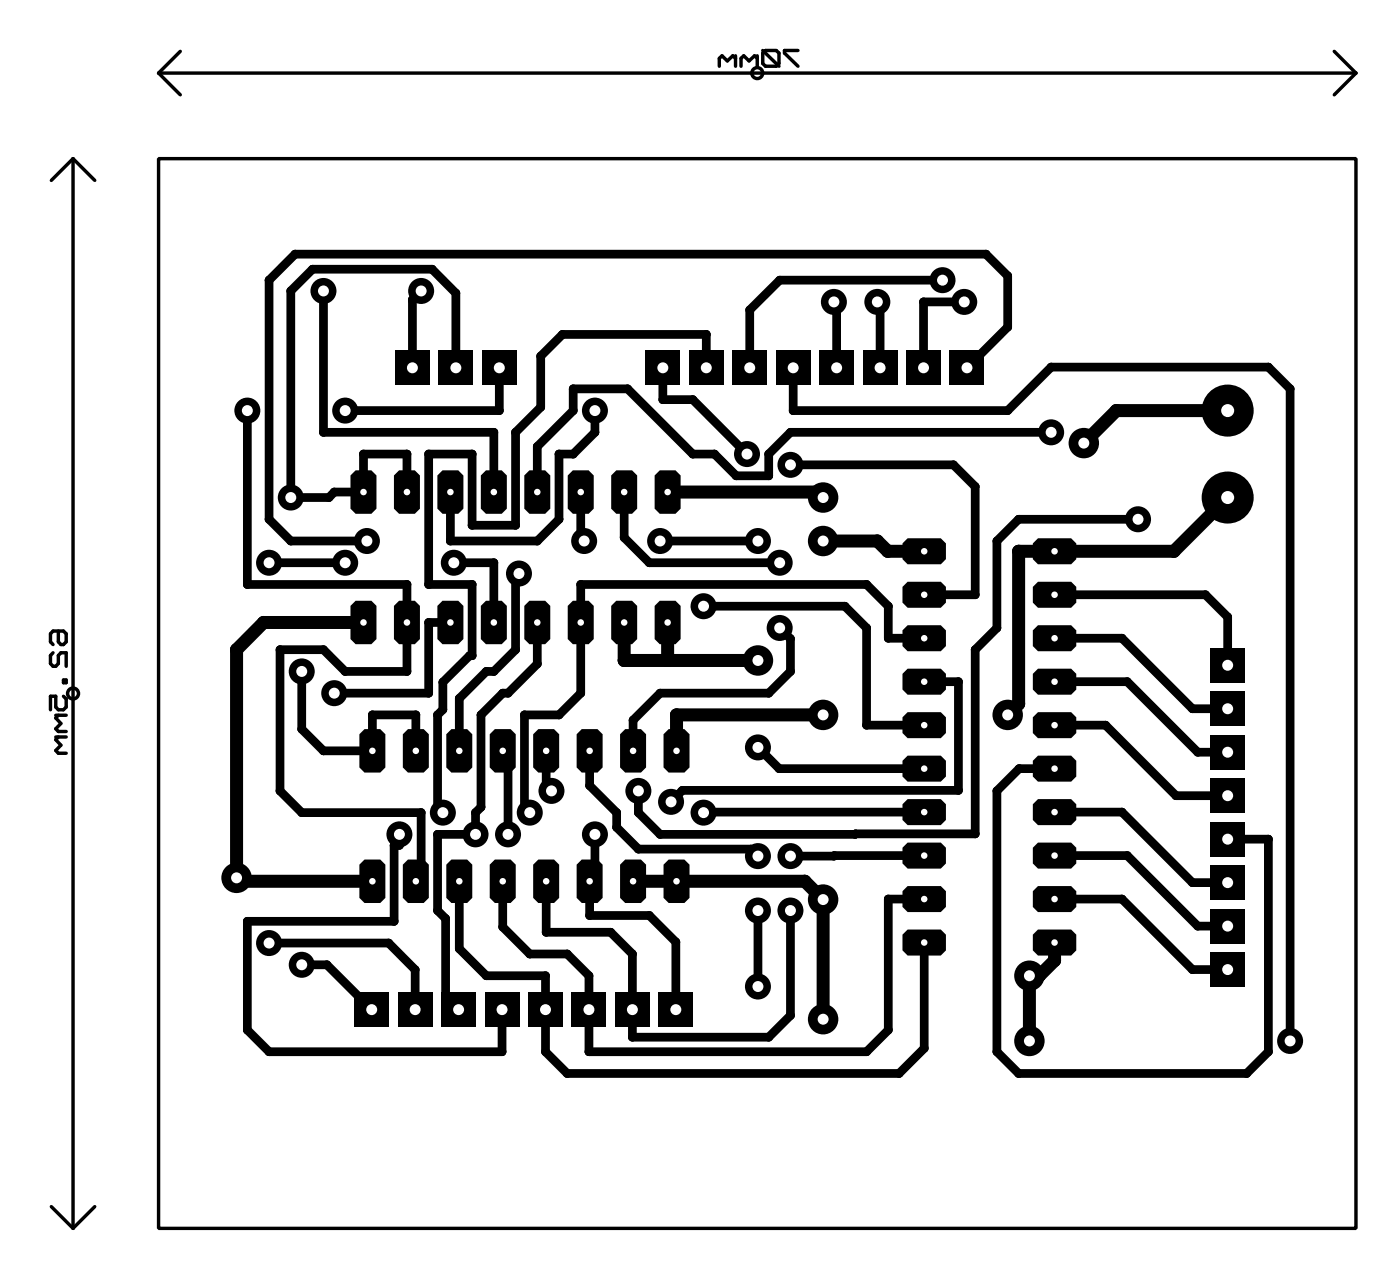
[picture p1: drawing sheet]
<svg xmlns="http://www.w3.org/2000/svg" width="82mm" height="74mm" viewBox="0 0 82 74" stroke-linecap="round" stroke-linejoin="round" font-family="sans-serif">
<g fill="none" stroke="#000" stroke-width=".51">
<path d="M18.9 17v8.3h10v3.4M24.6 17l-.5 .5v4M48.7 17.6l.2 .2v3.7M51.3 17.6l.1 .2v3.7M55.1 16.4h-9.5l-1.8 1.7v3.4M56.4 17.6h-2.4v3.9M14.5 24v10.1h9.3v5.1h-3.6l-1.3-1.2h-2.5v8.2l1.2 1.3h7v4h-.3M15.7 32.9h4.5M17.6 39.2v3.4l1.3 1.3h2.9v-2.1h2.5v2.1M26.3 36.4h-1.2v4.1h-5.6M26.5 32.9h2.4v3.5M26.6 21.5v-4.4l-1.3-1.4h-7l-1.3 1.3v12.1h2.2l.3-.4h1.7v-2.2h2.6v2.2"/>
<path d="M29.2 21.5v2.5h-9M30.3 33.5l-.2 .2v4.3l-1.2 1.2h-.5l-1.6 1.6v3.1M31.4 36.4v2.4l-1.7 1.7h-.3l-1.3 1.3v5.4l-.3 .3v1.2h-2.2v4.5l.4 .5v4.5l.8 .8M33.9 28.7v2.7l.2 .2M34.8 24v1.3l-1.3 1.2h-.8v3.8l-1.3 1.3h-5.1v-2.9M36.5 28.7v2.7l1.5 1.5h7.6M38.6 31.6h5.7M38.7 21.5v1.8h1.8l3.2 3.2M41.1 35.4h8.3l1.3 1.3v5.7h3.3M41.3 21.5v-2h-8.4l-1.3 1.3v3l-1.5 1.5v5.4h-2.5v-4.2h-2.5v7.6h2.5v4.2h-.2l-1.5 1.6v1.6l-.3 .3v5.4l.3 .3M45.6 36.7l.6 .6v1.9l-1.3 1.3h-6.3l-1.6 1.6v1.8M46.2 27.2h9.5l1.3 1.2v6.3h-3"/>
<path d="M46.4 21.5v2.5h12.5l2.5-2.6h12.7l1.3 1.3v38.1M54 37.3h-2.1v-1.9l-1.2-1.3h-16.8v6.4l-1.2 1.3h-2v5.4l.3 .3M54 39.8h2v6.4h-16.1l-.7 .6M56.5 21.5l2.4-2.4v-3l-1.3-1.3h-40.4l-1.5 1.6v13.9l1.3 1.3h4.4M61.4 25.3h-15.2l-1.3 1.2v1.3h-1.9l-1.2-1.3h-1.3l-3.8-3.8h-3.2v1.3l-2.1 2.1v2.6M61.6 39.8h4.3l4.1 4.1h1.8M61.6 37.3h4l4.1 4.1h2.1M61.6 34.7h8.9l1.3 1.3v2.9M66.5 30.3h-7l-1.2 1.3v5.1l-1.3 1.3v10.7h-18.4l-1.3-1.2v-1.3M15.7 55.1h7l1.6 1.6v2.3M17.6 56.4h1.5l2.6 2.6M23.3 48.7v.7h-.3v4.4h-8.5v6.4l1.2 1.2h13.6v-2.4"/>
<path d="M26.8 51.5v3.9l1.6 1.6h3.5v4.4l1.3 1.3h19.4l1.4-1.5v-6.1M29.4 43.9v.4l.3 .3v4.1M29.4 51.5v2.7l1.6 1.5h2.2l1.2 1.3v4.4h16.3l1.2-1.2v-7.7h2.1M31.9 43.9v2l.3 .3M31.9 51.5v3h3.8l1.3 1.2v4.9h7.9l1.3-1.3v-6.1M34.5 43.9v2l1.5 1.6v.8l1.3 1.3h6.6l.4 .4M34.8 48.7v2.8h-.3v2h3.5l1.5 1.5v4M44.3 53.2v4.4M44.3 43.7l1.2 1.2h8.5M54 50h-7.8M54 47.4l-12.9 .1M61.6 44.9h-2l-1.3 1.3v15.2l1.2 1.3h13.4l1.2-1.3v-12.4h-2.3"/>
<path d="M61.6 52.5h4l4.1 4.1h2.1M61.6 50h4.3l4.1 4.1h1.8M61.6 47.4h4l4.1 4.2h2.1M61.6 42.4h3l4.1 4.1h3.1"/>
</g>
<g fill="#000">
<circle cx="15.7" cy="16.4" r=".25"/>
<circle cx="17" cy="17" r=".25"/>
<circle cx="17.2" cy="14.8" r=".25"/>
<circle cx="18.3" cy="15.7" r=".25"/>
<circle cx="24.1" cy="17.5" r=".25"/>
<circle cx="25.3" cy="15.7" r=".25"/>
<circle cx="26.6" cy="17.1" r=".25"/>
<circle cx="32.9" cy="19.5" r=".25"/>
<circle cx="41.3" cy="19.5" r=".25"/>
<circle cx="43.8" cy="18.1" r=".25"/>
<circle cx="45.6" cy="16.4" r=".25"/>
<circle cx="48.9" cy="17.8" r=".25"/>
<circle cx="51.4" cy="17.8" r=".25"/>
<circle cx="54" cy="17.6" r=".25"/>
<circle cx="57.6" cy="14.8" r=".25"/>
<circle cx="58.9" cy="19.1" r=".25"/>
<circle cx="58.9" cy="16.1" r=".25"/>
<circle cx="13.8" cy="38" r=".38"/>
<circle cx="14.5" cy="34.1" r=".25"/>
<circle cx="15.4" cy="36.4" r=".38"/>
<circle cx="15.7" cy="30.3" r=".25"/>
<circle cx="16.4" cy="38" r=".25"/>
<circle cx="17" cy="31.6" r=".25"/>
<circle cx="18.9" cy="38" r=".25"/>
<circle cx="18.9" cy="25.3" r=".25"/>
<circle cx="19.2" cy="29.1" r=".25"/>
<circle cx="19.5" cy="28.7" r=".25"/>
<circle cx="20.2" cy="39.2" r=".25"/>
<circle cx="21.2" cy="26.5" r=".25"/>
<circle cx="23.8" cy="39.2" r=".25"/>
<circle cx="23.8" cy="26.5" r=".25"/>
<circle cx="23.8" cy="34.1" r=".25"/>
<circle cx="25.1" cy="36.4" r=".25"/>
<circle cx="25.1" cy="26.5" r=".25"/>
<circle cx="25.1" cy="34.1" r=".25"/>
<circle cx="25.9" cy="39.9" r=".25"/>
<circle cx="26.3" cy="31.6" r=".25"/>
<circle cx="27.4" cy="38.3" r=".25"/>
<circle cx="27.6" cy="38.3" r=".25"/>
<circle cx="27.6" cy="26.5" r=".25"/>
<circle cx="27.6" cy="34.1" r=".25"/>
<circle cx="27.6" cy="30.7" r=".25"/>
<circle cx="28.4" cy="39.2" r=".25"/>
<circle cx="28.9" cy="25.3" r=".25"/>
<circle cx="28.9" cy="39.2" r=".25"/>
<circle cx="28.9" cy="32.9" r=".25"/>
<circle cx="29.2" cy="24" r=".25"/>
<circle cx="30.1" cy="33.7" r=".25"/>
<circle cx="30.1" cy="25.3" r=".25"/>
<circle cx="30.1" cy="30.7" r=".25"/>
<circle cx="30.1" cy="38" r=".25"/>
<circle cx="30.3" cy="33.5" r=".76"/>
<circle cx="31.4" cy="26.1" r=".25"/>
<circle cx="31.4" cy="31.6" r=".25"/>
<circle cx="31.4" cy="38.8" r=".25"/>
<circle cx="31.6" cy="20.8" r=".25"/>
<circle cx="31.6" cy="23.8" r=".25"/>
<circle cx="32.7" cy="30.3" r=".25"/>
<circle cx="32.7" cy="26.5" r=".25"/>
<circle cx="33.5" cy="26.5" r=".25"/>
<circle cx="33.5" cy="24" r=".25"/>
<circle cx="33.5" cy="22.7" r=".25"/>
<circle cx="33.9" cy="31.4" r=".25"/>
<circle cx="33.9" cy="34.1" r=".25"/>
<circle cx="34.8" cy="25.3" r=".25"/>
<circle cx="36.5" cy="38.6" r=".38"/>
<circle cx="36.5" cy="31.4" r=".25"/>
<circle cx="36.7" cy="22.7" r=".25"/>
<circle cx="38" cy="32.9" r=".25"/>
<circle cx="38.7" cy="23.3" r=".25"/>
<circle cx="39" cy="38.6" r=".38"/>
<circle cx="40.5" cy="26.5" r=".25"/>
<circle cx="40.5" cy="23.3" r=".25"/>
<circle cx="41.8" cy="26.5" r=".25"/>
<circle cx="43" cy="27.8" r=".25"/>
<circle cx="44.9" cy="26.5" r=".25"/>
<circle cx="44.9" cy="27.8" r=".25"/>
<circle cx="46.2" cy="39.2" r=".25"/>
<circle cx="46.2" cy="37.3" r=".25"/>
<circle cx="46.2" cy="25.3" r=".25"/>
<circle cx="46.4" cy="24" r=".25"/>
<circle cx="47.8" cy="28.7" r=".38"/>
<circle cx="49.4" cy="35.4" r=".25"/>
<circle cx="50.7" cy="36.7" r=".25"/>
<circle cx="50.7" cy="34.1" r=".25"/>
<circle cx="51.3" cy="31.6" r=".38"/>
<circle cx="51.9" cy="32.2" r=".38"/>
<circle cx="51.9" cy="35.4" r=".25"/>
<circle cx="51.9" cy="37.3" r=".25"/>
<circle cx="54" cy="34.7" r=".25"/>
<circle cx="54" cy="37.3" r=".25"/>
<circle cx="55.7" cy="27.2" r=".25"/>
<circle cx="56" cy="39.8" r=".25"/>
<circle cx="57" cy="38" r=".25"/>
<circle cx="57" cy="34.7" r=".25"/>
<circle cx="57" cy="28.4" r=".25"/>
<circle cx="58.3" cy="36.7" r=".25"/>
<circle cx="58.3" cy="31.6" r=".25"/>
<circle cx="58.9" cy="24" r=".25"/>
<circle cx="59.5" cy="32.2" r=".38"/>
<circle cx="59.5" cy="30.3" r=".25"/>
<circle cx="61.4" cy="21.4" r=".25"/>
<circle cx="65.3" cy="24" r=".38"/>
<circle cx="65.6" cy="37.3" r=".25"/>
<circle cx="65.9" cy="39.8" r=".25"/>
<circle cx="68.6" cy="32.2" r=".38"/>
<circle cx="70.5" cy="34.7" r=".25"/>
<circle cx="71.8" cy="36" r=".25"/>
<circle cx="74.1" cy="21.4" r=".25"/>
<circle cx="75.4" cy="22.7" r=".25"/>
<circle cx="14" cy="51.5" r=".38"/>
<circle cx="14.5" cy="53.8" r=".25"/>
<circle cx="16.4" cy="46.2" r=".25"/>
<circle cx="17.6" cy="42.6" r=".25"/>
<circle cx="17.6" cy="47.5" r=".25"/>
<circle cx="18.9" cy="43.9" r=".25"/>
<circle cx="19.1" cy="56.4" r=".25"/>
<circle cx="21.8" cy="41.8" r=".25"/>
<circle cx="22.7" cy="55.1" r=".25"/>
<circle cx="23" cy="53.8" r=".25"/>
<circle cx="23" cy="49.4" r=".25"/>
<circle cx="23.3" cy="49.4" r=".25"/>
<circle cx="24.3" cy="56.7" r=".25"/>
<circle cx="24.3" cy="41.8" r=".25"/>
<circle cx="24.6" cy="47.5" r=".25"/>
<circle cx="24.6" cy="51.5" r=".25"/>
<circle cx="25.1" cy="40.5" r=".25"/>
<circle cx="25.6" cy="47.2" r=".25"/>
<circle cx="25.6" cy="41.8" r=".25"/>
<circle cx="25.6" cy="53.2" r=".25"/>
<circle cx="25.6" cy="48.7" r=".25"/>
<circle cx="25.9" cy="41.5" r=".25"/>
<circle cx="26" cy="53.7" r=".25"/>
<circle cx="26" cy="58.2" r=".25"/>
<circle cx="26.8" cy="40.8" r=".25"/>
<circle cx="26.8" cy="55.4" r=".25"/>
<circle cx="27.8" cy="47.5" r=".25"/>
<circle cx="28.1" cy="47.2" r=".25"/>
<circle cx="28.1" cy="41.8" r=".25"/>
<circle cx="28.4" cy="57" r=".25"/>
<circle cx="29.4" cy="54.2" r=".25"/>
<circle cx="29.4" cy="44.3" r=".25"/>
<circle cx="29.4" cy="40.5" r=".25"/>
<circle cx="29.7" cy="44.6" r=".25"/>
<circle cx="29.7" cy="40.5" r=".25"/>
<circle cx="30.7" cy="47.2" r=".25"/>
<circle cx="30.7" cy="41.8" r=".25"/>
<circle cx="31" cy="55.7" r=".25"/>
<circle cx="31.9" cy="57" r=".25"/>
<circle cx="31.9" cy="45.9" r=".25"/>
<circle cx="31.9" cy="54.5" r=".25"/>
<circle cx="32.7" cy="41.8" r=".25"/>
<circle cx="33.2" cy="55.7" r=".25"/>
<circle cx="33.9" cy="40.5" r=".25"/>
<circle cx="34.4" cy="57" r=".25"/>
<circle cx="34.5" cy="45.9" r=".25"/>
<circle cx="34.5" cy="53.5" r=".25"/>
<circle cx="34.8" cy="51.5" r=".25"/>
<circle cx="35.7" cy="54.5" r=".25"/>
<circle cx="36" cy="47.5" r=".25"/>
<circle cx="36" cy="48.3" r=".25"/>
<circle cx="37" cy="55.7" r=".25"/>
<circle cx="37" cy="51.5" r=".38"/>
<circle cx="37" cy="42.1" r=".25"/>
<circle cx="37.3" cy="47.5" r=".25"/>
<circle cx="37.3" cy="49.6" r=".25"/>
<circle cx="38" cy="53.5" r=".25"/>
<circle cx="38.6" cy="48.7" r=".25"/>
<circle cx="38.6" cy="40.5" r=".25"/>
<circle cx="39.5" cy="55" r=".25"/>
<circle cx="39.5" cy="41.8" r=".38"/>
<circle cx="39.5" cy="51.5" r=".38"/>
<circle cx="39.9" cy="46.2" r=".25"/>
<circle cx="41.2" cy="47.4" r=".25"/>
<circle cx="43.9" cy="49.6" r=".25"/>
<circle cx="44.9" cy="40.5" r=".25"/>
<circle cx="45.5" cy="44.9" r=".25"/>
<circle cx="46.2" cy="59.3" r=".25"/>
<circle cx="47" cy="51.5" r=".38"/>
<circle cx="48.7" cy="50" r=".25"/>
<circle cx="48.8" cy="50" r=".25"/>
<circle cx="50" cy="48.7" r=".25"/>
<circle cx="50.7" cy="42.4" r=".25"/>
<circle cx="51.9" cy="52.5" r=".25"/>
<circle cx="56" cy="46.2" r=".25"/>
<circle cx="57" cy="48.7" r=".25"/>
<circle cx="58.3" cy="46.2" r=".25"/>
<circle cx="59.5" cy="41.1" r=".38"/>
<circle cx="59.6" cy="44.9" r=".25"/>
<circle cx="60.8" cy="57" r=".38"/>
<circle cx="61.6" cy="56.1" r=".38"/>
<circle cx="61.6" cy="55.1" r=".38"/>
<circle cx="64.6" cy="42.4" r=".25"/>
<circle cx="65.6" cy="52.5" r=".25"/>
<circle cx="65.6" cy="47.4" r=".25"/>
<circle cx="65.9" cy="50" r=".25"/>
<circle cx="68.7" cy="46.5" r=".25"/>
<circle cx="69.7" cy="51.6" r=".25"/>
<circle cx="69.7" cy="41.4" r=".25"/>
<circle cx="69.7" cy="56.6" r=".25"/>
<circle cx="70" cy="54.1" r=".25"/>
<circle cx="70" cy="43.9" r=".25"/>
<circle cx="74.1" cy="49" r=".25"/>
<circle cx="14.5" cy="60.2" r=".25"/>
<circle cx="15.7" cy="61.4" r=".25"/>
<circle cx="29.3" cy="61.4" r=".25"/>
<circle cx="31.9" cy="61.4" r=".25"/>
<circle cx="33.2" cy="62.7" r=".25"/>
<circle cx="34.4" cy="61.4" r=".25"/>
<circle cx="37" cy="60.6" r=".25"/>
<circle cx="44.9" cy="60.6" r=".25"/>
<circle cx="50.7" cy="61.4" r=".25"/>
<circle cx="51.9" cy="60.2" r=".25"/>
<circle cx="52.6" cy="62.7" r=".25"/>
<circle cx="54" cy="61.2" r=".25"/>
<circle cx="58.3" cy="61.4" r=".25"/>
<circle cx="59.5" cy="62.7" r=".25"/>
<circle cx="72.9" cy="62.7" r=".25"/>
<circle cx="74.1" cy="61.4" r=".25"/>
</g>
<g fill="#000">
<circle cx="54" cy="34.7" r=".25"/>
<circle cx="54" cy="37.3" r=".25"/>
<circle cx="37" cy="51.5" r=".38"/>
<circle cx="39.5" cy="51.5" r=".38"/>
<circle cx="61.6" cy="55.1" r=".38"/>
</g>
<path d="M21.2 36.4h-5.8l-1.6 1.6v13.3l.2 .2h7.8M36.5 36.4v2.2h7.8M39 36.4v2.2M39 28.7h8.8l.3 .4M48.1 31.6h3.2l.6 .6h2.1M71.8 29.1l-3.2 3.1h-9.1v8.9l-.6 .7M71.8 24h-6.5l-1.9 1.9M37 51.5h10l1.1 1.1v6.9M48.1 41.8h-8.6v2.1M61.6 55.1v1l-.8 .9h-.6v3.8" fill="none" stroke="#000" stroke-width=".76"/>
<circle cx="30.3" cy="33.5" r=".32" fill="#fff"/>
<circle cx="38.6" cy="31.6" r=".76" fill="#000"/>
<circle cx="38.6" cy="31.6" r=".32" fill="#fff"/>
<circle cx="44.3" cy="31.6" r=".76" fill="#000"/>
<circle cx="44.3" cy="31.6" r=".32" fill="#fff"/>
<circle cx="43.7" cy="26.5" r=".76" fill="#000"/>
<circle cx="43.7" cy="26.5" r=".32" fill="#fff"/>
<circle cx="25.9" cy="47.5" r=".76" fill="#000"/>
<circle cx="25.9" cy="47.5" r=".32" fill="#fff"/>
<circle cx="29.7" cy="48.8" r=".76" fill="#000"/>
<circle cx="29.7" cy="48.7" r=".32" fill="#fff"/>
<circle cx="32.2" cy="46.2" r=".76" fill="#000"/>
<circle cx="32.2" cy="46.2" r=".32" fill="#fff"/>
<circle cx="37.3" cy="46.2" r=".76" fill="#000"/>
<circle cx="37.3" cy="46.2" r=".32" fill="#fff"/>
<circle cx="66.5" cy="30.3" r=".76" fill="#000"/>
<circle cx="66.5" cy="30.3" r=".32" fill="#fff"/>
<circle cx="55.1" cy="16.4" r=".76" fill="#000"/>
<circle cx="55.1" cy="16.4" r=".32" fill="#fff"/>
<circle cx="44.3" cy="50" r=".76" fill="#000"/>
<circle cx="44.3" cy="50" r=".32" fill="#fff"/>
<circle cx="44.3" cy="53.2" r=".76" fill="#000"/>
<circle cx="44.3" cy="53.2" r=".32" fill="#fff"/>
<circle cx="44.3" cy="57.6" r=".76" fill="#000"/>
<circle cx="44.3" cy="57.6" r=".32" fill="#fff"/>
<circle cx="75.4" cy="60.8" r=".76" fill="#000"/>
<circle cx="75.4" cy="60.8" r=".32" fill="#fff"/>
<circle cx="48.7" cy="17.6" r=".76" fill="#000"/>
<circle cx="48.7" cy="17.6" r=".32" fill="#fff"/>
<circle cx="34.8" cy="24" r=".76" fill="#000"/>
<circle cx="34.8" cy="24" r=".32" fill="#fff"/>
<circle cx="18.9" cy="17" r=".76" fill="#000"/>
<circle cx="18.9" cy="17" r=".32" fill="#fff"/>
<circle cx="51.3" cy="17.6" r=".76" fill="#000"/>
<circle cx="51.3" cy="17.6" r=".32" fill="#fff"/>
<circle cx="61.4" cy="25.3" r=".76" fill="#000"/>
<circle cx="61.4" cy="25.3" r=".32" fill="#fff"/>
<circle cx="56.4" cy="17.6" r=".76" fill="#000"/>
<circle cx="56.4" cy="17.6" r=".32" fill="#fff"/>
<circle cx="34.1" cy="31.6" r=".76" fill="#000"/>
<circle cx="34.1" cy="31.6" r=".32" fill="#fff"/>
<circle cx="21.4" cy="31.6" r=".76" fill="#000"/>
<circle cx="21.4" cy="31.6" r=".32" fill="#fff"/>
<circle cx="41.1" cy="47.5" r=".76" fill="#000"/>
<circle cx="41.1" cy="47.5" r=".32" fill="#fff"/>
<circle cx="34.8" cy="48.8" r=".76" fill="#000"/>
<circle cx="34.8" cy="48.7" r=".32" fill="#fff"/>
<circle cx="46.2" cy="53.2" r=".76" fill="#000"/>
<circle cx="46.2" cy="53.2" r=".32" fill="#fff"/>
<circle cx="46.2" cy="50" r=".76" fill="#000"/>
<circle cx="46.2" cy="50" r=".32" fill="#fff"/>
<circle cx="31" cy="47.5" r=".76" fill="#000"/>
<circle cx="31" cy="47.5" r=".32" fill="#fff"/>
<circle cx="23.3" cy="48.8" r=".76" fill="#000"/>
<circle cx="23.3" cy="48.7" r=".32" fill="#fff"/>
<circle cx="39.2" cy="46.9" r=".76" fill="#000"/>
<circle cx="39.2" cy="46.8" r=".32" fill="#fff"/>
<circle cx="27.8" cy="48.8" r=".76" fill="#000"/>
<circle cx="27.8" cy="48.7" r=".32" fill="#fff"/>
<circle cx="41.1" cy="35.4" r=".76" fill="#000"/>
<circle cx="41.1" cy="35.4" r=".32" fill="#fff"/>
<circle cx="15.7" cy="55.1" r=".76" fill="#000"/>
<circle cx="15.7" cy="55.1" r=".32" fill="#fff"/>
<circle cx="15.7" cy="32.9" r=".76" fill="#000"/>
<circle cx="15.7" cy="32.9" r=".32" fill="#fff"/>
<circle cx="20.2" cy="32.9" r=".76" fill="#000"/>
<circle cx="20.2" cy="32.9" r=".32" fill="#fff"/>
<circle cx="26.5" cy="32.9" r=".76" fill="#000"/>
<circle cx="26.5" cy="32.9" r=".32" fill="#fff"/>
<circle cx="44.3" cy="43.7" r=".76" fill="#000"/>
<circle cx="44.3" cy="43.7" r=".32" fill="#fff"/>
<circle cx="17.6" cy="56.4" r=".76" fill="#000"/>
<circle cx="17.6" cy="56.4" r=".32" fill="#fff"/>
<circle cx="19.5" cy="40.5" r=".76" fill="#000"/>
<circle cx="19.5" cy="40.5" r=".32" fill="#fff"/>
<circle cx="17.6" cy="39.2" r=".76" fill="#000"/>
<circle cx="17.6" cy="39.2" r=".32" fill="#fff"/>
<circle cx="17" cy="29.1" r=".76" fill="#000"/>
<circle cx="17" cy="29.1" r=".32" fill="#fff"/>
<circle cx="24.6" cy="17" r=".76" fill="#000"/>
<circle cx="24.6" cy="17" r=".32" fill="#fff"/>
<circle cx="46.2" cy="27.2" r=".76" fill="#000"/>
<circle cx="46.2" cy="27.2" r=".32" fill="#fff"/>
<circle cx="14.5" cy="24" r=".76" fill="#000"/>
<circle cx="14.5" cy="24" r=".32" fill="#fff"/>
<circle cx="20.2" cy="24" r=".76" fill="#000"/>
<circle cx="20.2" cy="24" r=".32" fill="#fff"/>
<circle cx="58.9" cy="41.8" r=".89" fill="#000"/>
<circle cx="58.9" cy="41.8" r=".32" fill="#fff"/>
<circle cx="44.3" cy="38.6" r=".89" fill="#000"/>
<circle cx="44.3" cy="38.6" r=".32" fill="#fff"/>
<circle cx="60.2" cy="60.8" r=".89" fill="#000"/>
<circle cx="60.2" cy="60.8" r=".32" fill="#fff"/>
<circle cx="13.8" cy="51.3" r=".89" fill="#000"/>
<circle cx="13.8" cy="51.3" r=".32" fill="#fff"/>
<circle cx="48.1" cy="52.6" r=".89" fill="#000"/>
<circle cx="48.1" cy="52.6" r=".32" fill="#fff"/>
<circle cx="60.2" cy="57" r=".89" fill="#000"/>
<circle cx="60.2" cy="57" r=".32" fill="#fff"/>
<circle cx="48.1" cy="59.6" r=".89" fill="#000"/>
<circle cx="48.1" cy="59.5" r=".32" fill="#fff"/>
<circle cx="45.6" cy="36.7" r=".76" fill="#000"/>
<circle cx="45.6" cy="36.7" r=".32" fill="#fff"/>
<circle cx="45.6" cy="32.9" r=".76" fill="#000"/>
<circle cx="45.6" cy="32.9" r=".32" fill="#fff"/>
<circle cx="63.4" cy="25.9" r=".89" fill="#000"/>
<circle cx="63.4" cy="25.9" r=".32" fill="#fff"/>
<circle cx="48.1" cy="41.8" r=".89" fill="#000"/>
<circle cx="48.1" cy="41.8" r=".32" fill="#fff"/>
<circle cx="48.1" cy="29.1" r=".89" fill="#000"/>
<circle cx="48.1" cy="29.1" r=".32" fill="#fff"/>
<circle cx="48.1" cy="31.6" r=".89" fill="#000"/>
<circle cx="48.1" cy="31.6" r=".32" fill="#fff"/>
<circle cx="71.8" cy="24" r="1.52" fill="#000"/>
<circle cx="71.8" cy="24" r=".38" fill="#fff"/>
<circle cx="71.8" cy="29.1" r="1.52" fill="#000"/>
<circle cx="71.8" cy="29.1" r=".38" fill="#fff"/>
<path d="M55.5 20.5h2v2h-2z" fill="#000"/>
<circle cx="56.5" cy="21.5" r=".32" fill="#fff"/>
<path d="M53 20.5h2v2h-2z" fill="#000"/>
<circle cx="54" cy="21.5" r=".32" fill="#fff"/>
<path d="M50.4 20.5h2.1v2h-2.1z" fill="#000"/>
<circle cx="51.4" cy="21.5" r=".32" fill="#fff"/>
<path d="M47.9 20.5h2v2h-2z" fill="#000"/>
<circle cx="48.9" cy="21.5" r=".32" fill="#fff"/>
<path d="M45.4 20.5h2v2h-2z" fill="#000"/>
<circle cx="46.4" cy="21.5" r=".32" fill="#fff"/>
<path d="M42.8 20.5h2v2h-2z" fill="#000"/>
<circle cx="43.8" cy="21.5" r=".32" fill="#fff"/>
<path d="M40.3 20.5h2v2h-2z" fill="#000"/>
<circle cx="41.3" cy="21.5" r=".32" fill="#fff"/>
<path d="M37.7 20.5h2.1v2h-2.1z" fill="#000"/>
<circle cx="38.7" cy="21.5" r=".32" fill="#fff"/>
<path d="M28.2 20.5h2v2h-2z" fill="#000"/>
<circle cx="29.2" cy="21.5" r=".32" fill="#fff"/>
<path d="M25.6 20.5h2.1v2h-2.1z" fill="#000"/>
<circle cx="26.6" cy="21.5" r=".32" fill="#fff"/>
<path d="M23.1 20.5h2v2h-2z" fill="#000"/>
<circle cx="24.1" cy="21.5" r=".32" fill="#fff"/>
<path d="M20.7 58h2v2h-2z" fill="#000"/>
<circle cx="21.7" cy="59" r=".32" fill="#fff"/>
<path d="M23.3 58h2v2h-2z" fill="#000"/>
<circle cx="24.3" cy="59" r=".32" fill="#fff"/>
<path d="M25.8 58h2v2h-2z" fill="#000"/>
<circle cx="26.8" cy="59" r=".32" fill="#fff"/>
<path d="M28.3 58h2.1v2h-2.1z" fill="#000"/>
<circle cx="29.3" cy="59" r=".32" fill="#fff"/>
<path d="M30.9 58h2v2h-2z" fill="#000"/>
<circle cx="31.9" cy="59" r=".32" fill="#fff"/>
<path d="M33.4 58h2v2h-2z" fill="#000"/>
<circle cx="34.4" cy="59" r=".32" fill="#fff"/>
<path d="M36 58h2v2h-2z" fill="#000"/>
<circle cx="37" cy="59" r=".32" fill="#fff"/>
<path d="M38.5 58h2v2h-2z" fill="#000"/>
<circle cx="39.5" cy="59" r=".32" fill="#fff"/>
<path d="M70.8 37.9h2v2h-2z" fill="#000"/>
<circle cx="71.8" cy="38.9" r=".32" fill="#fff"/>
<path d="M70.8 40.4h2v2h-2z" fill="#000"/>
<circle cx="71.8" cy="41.4" r=".32" fill="#fff"/>
<path d="M70.8 42.9h2v2.1h-2z" fill="#000"/>
<circle cx="71.8" cy="43.9" r=".32" fill="#fff"/>
<path d="M70.8 45.5h2v2h-2z" fill="#000"/>
<circle cx="71.8" cy="46.5" r=".32" fill="#fff"/>
<path d="M70.8 48h2v2h-2z" fill="#000"/>
<circle cx="71.8" cy="49" r=".32" fill="#fff"/>
<path d="M70.8 50.6h2v2h-2z" fill="#000"/>
<circle cx="71.8" cy="51.6" r=".32" fill="#fff"/>
<path d="M70.8 53.1h2v2h-2z" fill="#000"/>
<circle cx="71.8" cy="54.1" r=".32" fill="#fff"/>
<path d="M70.8 55.6h2v2.1h-2z" fill="#000"/>
<circle cx="71.8" cy="56.6" r=".32" fill="#fff"/>
<path d="M60.7 31.4h1.9l.3 .3v1l-.3 .3h-1.9l-.3-.3v-1z" fill-rule="evenodd" fill="#000"/>
<circle cx="61.6" cy="32.2" r=".19" fill="#fff"/>
<path d="M60.7 34h1.9l.3 .3v.9l-.3 .3h-1.9l-.3-.3v-.9z" fill-rule="evenodd" fill="#000"/>
<circle cx="61.6" cy="34.7" r=".19" fill="#fff"/>
<path d="M60.7 36.5h1.9l.3 .3v.9l-.3 .3h-1.9l-.3-.3v-.9z" fill-rule="evenodd" fill="#000"/>
<circle cx="61.6" cy="37.3" r=".19" fill="#fff"/>
<path d="M60.7 39.1h1.9l.3 .3v.9l-.3 .3h-1.9l-.3-.3v-.9z" fill-rule="evenodd" fill="#000"/>
<circle cx="61.6" cy="39.8" r=".19" fill="#fff"/>
<path d="M60.7 41.6h1.9l.3 .3v.9l-.3 .3h-1.9l-.3-.3v-.9z" fill-rule="evenodd" fill="#000"/>
<circle cx="61.6" cy="42.4" r=".19" fill="#fff"/>
<path d="M60.7 44.1h1.9l.3 .3v1l-.3 .3h-1.9l-.3-.3v-1z" fill-rule="evenodd" fill="#000"/>
<circle cx="61.6" cy="44.9" r=".19" fill="#fff"/>
<path d="M60.7 46.7h1.9l.3 .3v.9l-.3 .3h-1.9l-.3-.3v-.9z" fill-rule="evenodd" fill="#000"/>
<circle cx="61.6" cy="47.4" r=".19" fill="#fff"/>
<path d="M60.7 49.2h1.9l.3 .3v.9l-.3 .3h-1.9l-.3-.3v-.9z" fill-rule="evenodd" fill="#000"/>
<circle cx="61.6" cy="50" r=".19" fill="#fff"/>
<path d="M60.7 51.8h1.9l.3 .3v.9l-.3 .3h-1.9l-.3-.3v-.9z" fill-rule="evenodd" fill="#000"/>
<circle cx="61.6" cy="52.5" r=".19" fill="#fff"/>
<path d="M60.7 54.3h1.9l.3 .3v.9l-.3 .3h-1.9l-.3-.3v-.9z" fill-rule="evenodd" fill="#000"/>
<circle cx="61.6" cy="55.1" r=".19" fill="#fff"/>
<path d="M53.1 54.3h1.9l.3 .3v.9l-.3 .3h-1.9l-.3-.3v-.9z" fill-rule="evenodd" fill="#000"/>
<circle cx="54" cy="55.1" r=".19" fill="#fff"/>
<path d="M53.1 51.8h1.9l.3 .3v.9l-.3 .3h-1.9l-.3-.3v-.9z" fill-rule="evenodd" fill="#000"/>
<circle cx="54" cy="52.5" r=".19" fill="#fff"/>
<path d="M53.1 49.2h1.9l.3 .3v.9l-.3 .3h-1.9l-.3-.3v-.9z" fill-rule="evenodd" fill="#000"/>
<circle cx="54" cy="50" r=".19" fill="#fff"/>
<path d="M53.1 46.7h1.9l.3 .3v.9l-.3 .3h-1.9l-.3-.3v-.9z" fill-rule="evenodd" fill="#000"/>
<circle cx="54" cy="47.4" r=".19" fill="#fff"/>
<path d="M53.1 44.1h1.9l.3 .3v1l-.3 .3h-1.9l-.3-.3v-1z" fill-rule="evenodd" fill="#000"/>
<circle cx="54" cy="44.9" r=".19" fill="#fff"/>
<path d="M53.1 41.6h1.9l.3 .3v.9l-.3 .3h-1.9l-.3-.3v-.9z" fill-rule="evenodd" fill="#000"/>
<circle cx="54" cy="42.4" r=".19" fill="#fff"/>
<path d="M53.1 39.1h1.9l.3 .3v.9l-.3 .3h-1.9l-.3-.3v-.9z" fill-rule="evenodd" fill="#000"/>
<circle cx="54" cy="39.8" r=".19" fill="#fff"/>
<path d="M53.1 36.5h1.9l.3 .3v.9l-.3 .3h-1.9l-.3-.3v-.9z" fill-rule="evenodd" fill="#000"/>
<circle cx="54" cy="37.3" r=".19" fill="#fff"/>
<path d="M53.1 34h1.9l.3 .3v.9l-.3 .3h-1.9l-.3-.3v-.9z" fill-rule="evenodd" fill="#000"/>
<circle cx="54" cy="34.7" r=".19" fill="#fff"/>
<path d="M53.1 31.4h1.9l.3 .3v1l-.3 .3h-1.9l-.3-.3v-1z" fill-rule="evenodd" fill="#000"/>
<circle cx="54" cy="32.2" r=".19" fill="#fff"/>
<path d="M38.6 35.1h.9l.3 .3v1.9l-.3 .3h-.9l-.3-.3v-1.9z" fill-rule="evenodd" fill="#000"/>
<circle cx="39" cy="36.4" r=".19" fill="#fff"/>
<path d="M36 35.1h.9l.3 .3v1.9l-.3 .3h-.9l-.3-.3v-1.9z" fill-rule="evenodd" fill="#000"/>
<circle cx="36.5" cy="36.4" r=".19" fill="#fff"/>
<path d="M33.5 35.1h.9l.3 .3v1.9l-.3 .3h-.9l-.3-.3v-1.9z" fill-rule="evenodd" fill="#000"/>
<circle cx="33.9" cy="36.4" r=".19" fill="#fff"/>
<path d="M30.9 35.1h1l.3 .3v1.9l-.3 .3h-1l-.3-.3v-1.9z" fill-rule="evenodd" fill="#000"/>
<circle cx="31.4" cy="36.4" r=".19" fill="#fff"/>
<path d="M28.4 35.1h.9l.3 .3v1.9l-.3 .3h-.9l-.3-.3v-1.9z" fill-rule="evenodd" fill="#000"/>
<circle cx="28.9" cy="36.4" r=".19" fill="#fff"/>
<path d="M25.9 35.1h.9l.3 .3v1.9l-.3 .3h-.9l-.3-.3v-1.9z" fill-rule="evenodd" fill="#000"/>
<circle cx="26.3" cy="36.4" r=".19" fill="#fff"/>
<path d="M23.3 35.1h.9l.3 .3v1.9l-.3 .3h-.9l-.3-.3v-1.9z" fill-rule="evenodd" fill="#000"/>
<circle cx="23.8" cy="36.4" r=".19" fill="#fff"/>
<path d="M20.8 35.1h.9l.3 .3v1.9l-.3 .3h-.9l-.3-.3v-1.9z" fill-rule="evenodd" fill="#000"/>
<circle cx="21.2" cy="36.4" r=".19" fill="#fff"/>
<path d="M20.8 27.5h.9l.3 .3v1.9l-.3 .3h-.9l-.3-.3v-1.9z" fill-rule="evenodd" fill="#000"/>
<circle cx="21.2" cy="28.7" r=".19" fill="#fff"/>
<path d="M23.3 27.5h.9l.3 .3v1.9l-.3 .3h-.9l-.3-.3v-1.9z" fill-rule="evenodd" fill="#000"/>
<circle cx="23.8" cy="28.7" r=".19" fill="#fff"/>
<path d="M25.9 27.5h.9l.3 .3v1.9l-.3 .3h-.9l-.3-.3v-1.9z" fill-rule="evenodd" fill="#000"/>
<circle cx="26.3" cy="28.7" r=".19" fill="#fff"/>
<path d="M28.4 27.5h.9l.3 .3v1.9l-.3 .3h-.9l-.3-.3v-1.9z" fill-rule="evenodd" fill="#000"/>
<circle cx="28.9" cy="28.7" r=".19" fill="#fff"/>
<path d="M30.9 27.5h1l.3 .3v1.9l-.3 .3h-1l-.3-.3v-1.9z" fill-rule="evenodd" fill="#000"/>
<circle cx="31.4" cy="28.7" r=".19" fill="#fff"/>
<path d="M33.5 27.5h.9l.3 .3v1.9l-.3 .3h-.9l-.3-.3v-1.9z" fill-rule="evenodd" fill="#000"/>
<circle cx="33.9" cy="28.7" r=".19" fill="#fff"/>
<path d="M36 27.5h.9l.3 .3v1.9l-.3 .3h-.9l-.3-.3v-1.9z" fill-rule="evenodd" fill="#000"/>
<circle cx="36.5" cy="28.7" r=".19" fill="#fff"/>
<path d="M38.6 27.5h.9l.3 .3v1.9l-.3 .3h-.9l-.3-.3v-1.9z" fill-rule="evenodd" fill="#000"/>
<circle cx="39" cy="28.7" r=".19" fill="#fff"/>
<path d="M39.1 50.2h.9l.3 .3v2l-.3 .3h-.9l-.3-.3v-2z" fill-rule="evenodd" fill="#000"/>
<circle cx="39.5" cy="51.5" r=".19" fill="#fff"/>
<path d="M36.5 50.2h1l.3 .3v2l-.3 .3h-1l-.3-.3v-2z" fill-rule="evenodd" fill="#000"/>
<circle cx="37" cy="51.5" r=".19" fill="#fff"/>
<path d="M34 50.2h.9l.3 .3v2l-.3 .3h-.9l-.3-.3v-2z" fill-rule="evenodd" fill="#000"/>
<circle cx="34.5" cy="51.5" r=".19" fill="#fff"/>
<path d="M31.5 50.2h.9l.3 .3v2l-.3 .3h-.9l-.3-.3v-2z" fill-rule="evenodd" fill="#000"/>
<circle cx="31.9" cy="51.5" r=".19" fill="#fff"/>
<path d="M28.9 50.2h.9l.3 .3v2l-.3 .3h-.9l-.3-.3v-2z" fill-rule="evenodd" fill="#000"/>
<circle cx="29.4" cy="51.5" r=".19" fill="#fff"/>
<path d="M26.4 50.2h.9l.3 .3v2l-.3 .3h-.9l-.3-.3v-2z" fill-rule="evenodd" fill="#000"/>
<circle cx="26.8" cy="51.5" r=".19" fill="#fff"/>
<path d="M23.8 50.2h1l.3 .3v2l-.3 .3h-1l-.3-.3v-2z" fill-rule="evenodd" fill="#000"/>
<circle cx="24.3" cy="51.5" r=".19" fill="#fff"/>
<path d="M21.3 50.2h.9l.3 .3v2l-.3 .3h-.9l-.3-.3v-2z" fill-rule="evenodd" fill="#000"/>
<circle cx="21.8" cy="51.5" r=".19" fill="#fff"/>
<path d="M21.3 42.6h.9l.3 .3v1.9l-.3 .3h-.9l-.3-.3v-1.9z" fill-rule="evenodd" fill="#000"/>
<circle cx="21.8" cy="43.9" r=".19" fill="#fff"/>
<path d="M23.8 42.6h1l.3 .3v1.9l-.3 .3h-1l-.3-.3v-1.9z" fill-rule="evenodd" fill="#000"/>
<circle cx="24.3" cy="43.9" r=".19" fill="#fff"/>
<path d="M26.4 42.6h.9l.3 .3v1.9l-.3 .3h-.9l-.3-.3v-1.9z" fill-rule="evenodd" fill="#000"/>
<circle cx="26.8" cy="43.9" r=".19" fill="#fff"/>
<path d="M28.9 42.6h.9l.3 .3v1.9l-.3 .3h-.9l-.3-.3v-1.9z" fill-rule="evenodd" fill="#000"/>
<circle cx="29.4" cy="43.9" r=".19" fill="#fff"/>
<path d="M31.5 42.6h.9l.3 .3v1.9l-.3 .3h-.9l-.3-.3v-1.9z" fill-rule="evenodd" fill="#000"/>
<circle cx="31.9" cy="43.9" r=".19" fill="#fff"/>
<path d="M34 42.6h.9l.3 .3v1.9l-.3 .3h-.9l-.3-.3v-1.9z" fill-rule="evenodd" fill="#000"/>
<circle cx="34.5" cy="43.9" r=".19" fill="#fff"/>
<path d="M36.5 42.6h1l.3 .3v1.9l-.3 .3h-1l-.3-.3v-1.9z" fill-rule="evenodd" fill="#000"/>
<circle cx="37" cy="43.9" r=".19" fill="#fff"/>
<path d="M39.1 42.6h.9l.3 .3v1.9l-.3 .3h-.9l-.3-.3v-1.9z" fill-rule="evenodd" fill="#000"/>
<circle cx="39.5" cy="43.9" r=".19" fill="#fff"/>
<g fill="none" stroke="#000" stroke-width=".2">
<path d="M4.3 9.3l-1.3 1.2M4.3 9.3v62.5M4.3 9.3l1.2 1.2M9.3 9.3h70v62.5h-70zM9.3 4.3h70M9.3 4.3l1.2 1.2M10.5 3l-1.2 1.3M43 3.3v.6M43 3.4l-.2-.1-.3 .3-.3-.3-.2 .1v.5M44.3 3.3v.6M44.3 3.4l-.2-.1-.3 .3-.3-.3-.2 .1v.5M44.6 3.1l.1-.2h.7l.1 .2v.6l-.1 .2h-.7l-.1-.2z"/>
<path d="M44.6 2.9l.9 1M46.6 2.9h-.7v.2l.7 .8M78 3l1.3 1.3M79.3 4.3l-1.3 1.2M3.1 38.1l-.2 .2v.5l.2 .1h.2l.1-.1v-.5l.2-.2h.3v.8M3.4 36.9v.6l.2 .2h.1l.2-.2v-.5l-.2-.1h-.6l-.2 .1v.5l.2 .2M3.7 39.7h.2v.2h-.2zM3.3 41.8h.6M3.3 43.1h.6M3.4 41.8l-.1 .1 .3 .4-.3 .3 .1 .1h.5M3.4 43.1l-.1 .1 .3 .3-.3 .3 .1 .2h.5M3.7 40.7l.2 .1v.5l-.2 .2h-.3l-.1-.2v-.6h-.4v.8"/>
<path d="M3 70.5l1.3 1.3M5.5 70.5l-1.2 1.3"/>
<circle cx="44.3" cy="4.3" r=".32"/>
<circle cx="4.3" cy="40.5" r=".32"/>
</g>
</svg>
